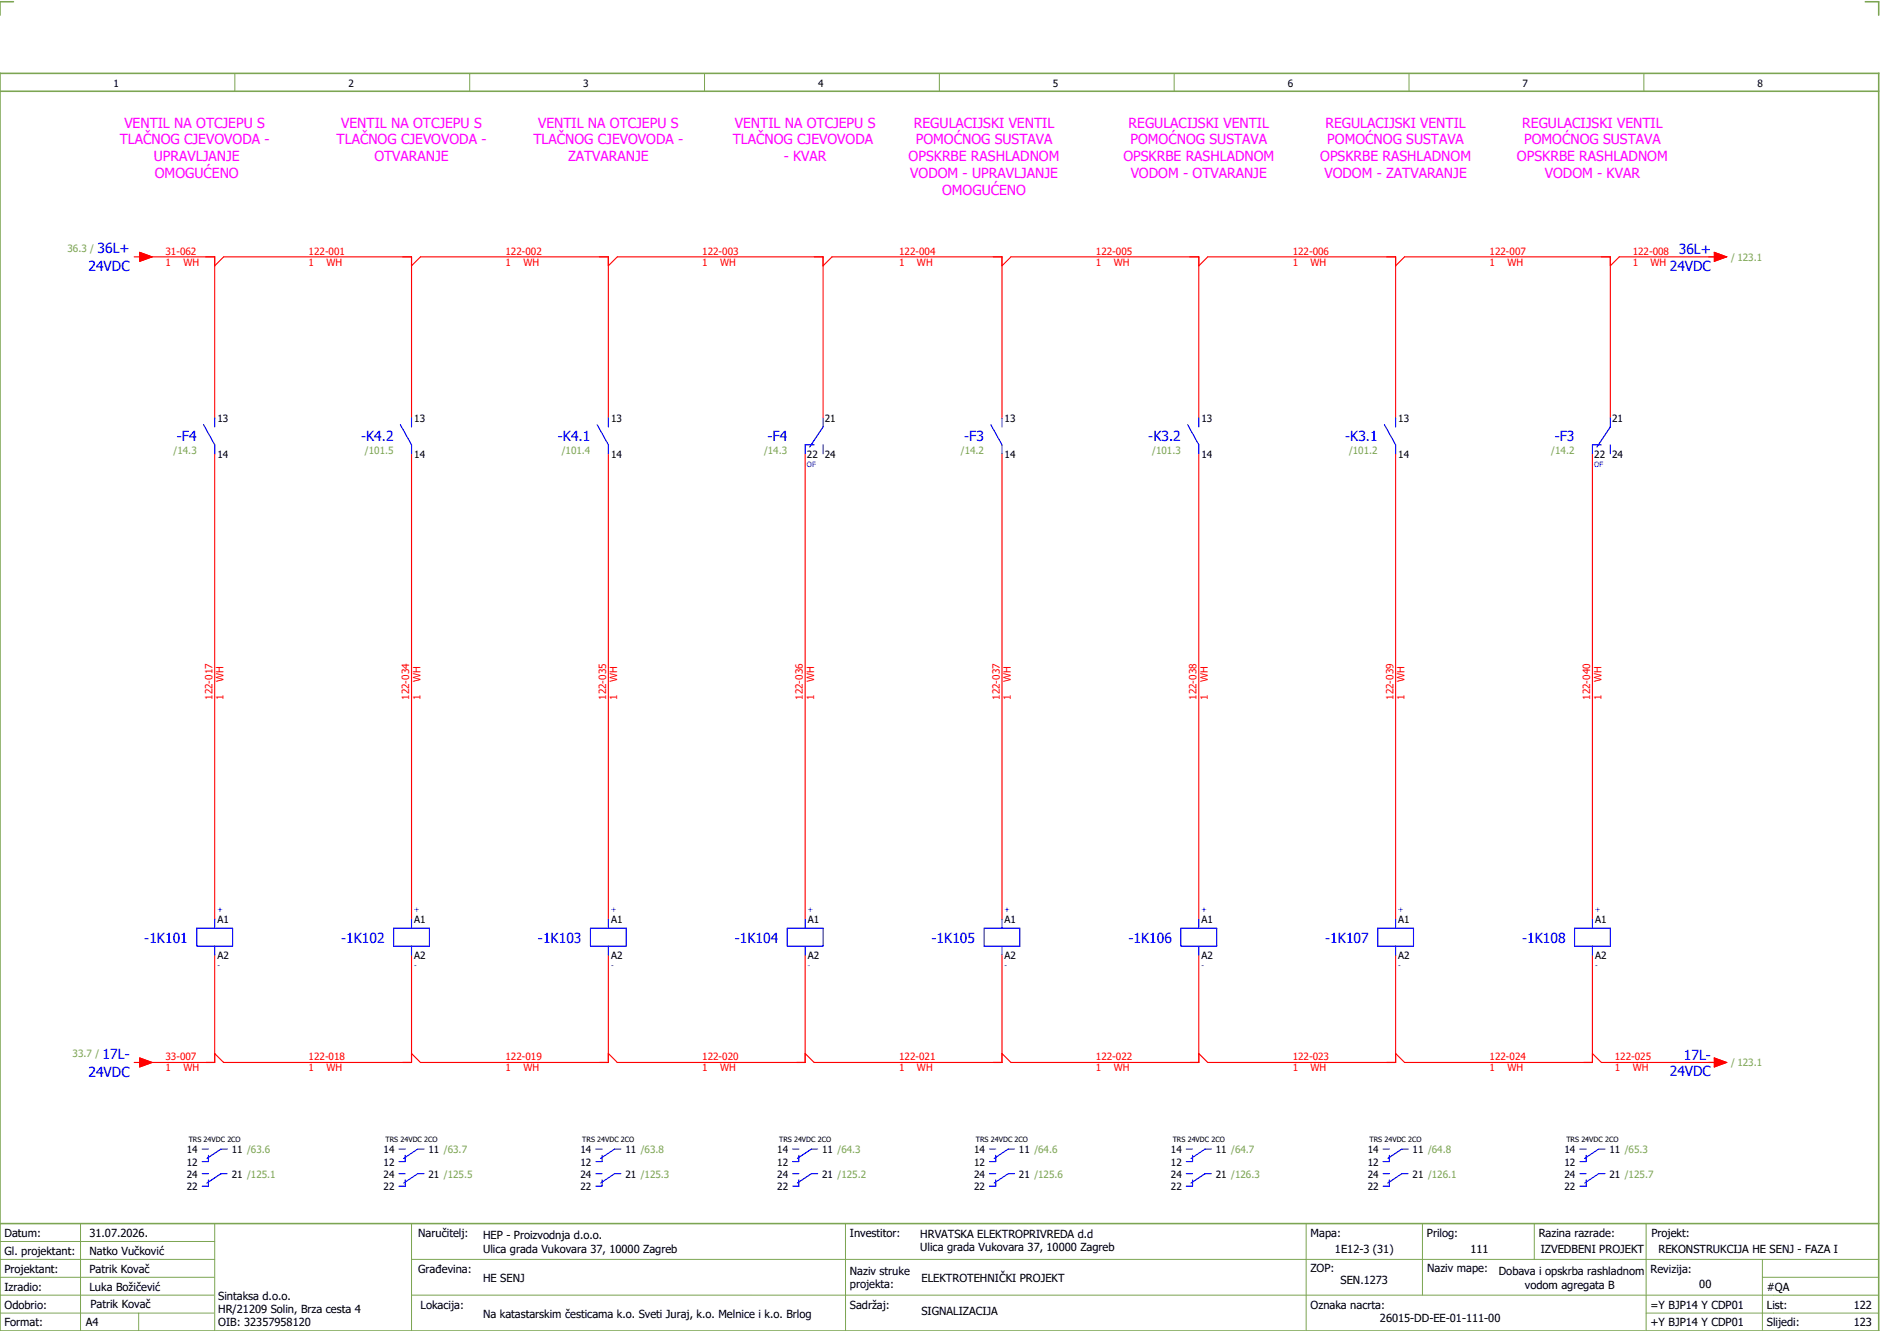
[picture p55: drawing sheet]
<svg xmlns="http://www.w3.org/2000/svg" width="421mm" height="297mm" viewBox="0 0 421 297" stroke-linecap="round" stroke-linejoin="round" font-family="sans-serif">
<defs><g id="words">
<g font-size="3.1" fill="#f0f">
<text x="27.8" y="28.5">VENTIL NA OTCJEPU S</text>
<text x="76.3" y="28.5">VENTIL NA OTCJEPU S</text>
<text x="120.3" y="28.5">VENTIL NA OTCJEPU S</text>
<text x="164.3" y="28.5">VENTIL NA OTCJEPU S</text>
<text x="204.3" y="28.5">REGULACIJSKI VENTIL</text>
<text x="252.3" y="28.5">REGULACIJSKI VENTIL</text>
<text x="296.3" y="28.5">REGULACIJSKI VENTIL</text>
<text x="340.3" y="28.5">REGULACIJSKI VENTIL</text>
<text x="26.8" y="32.3">TLAČNOG CJEVOVODA -</text>
<text x="75.3" y="32.3">TLAČNOG CJEVOVODA -</text>
<text x="119.3" y="32.3">TLAČNOG CJEVOVODA -</text>
<text x="163.8" y="32.3">TLAČNOG CJEVOVODA</text>
<text x="204.7" y="32.3">POMOĆNOG SUSTAVA</text>
<text x="252.7" y="32.3">POMOĆNOG SUSTAVA</text>
<text x="296.7" y="32.3">POMOĆNOG SUSTAVA</text>
<text x="340.7" y="32.3">POMOĆNOG SUSTAVA</text>
<text x="34.4" y="36">UPRAVLJANJE</text>
<text x="34.6" y="39.8">OMOGUĆENO</text>
<text x="83.7" y="36">OTVARANJE</text>
<text x="127" y="36">ZATVARANJE</text>
<text x="175.2" y="36">- KVAR</text>
<text x="203.1" y="36">OPSKRBE RASHLADNOM</text>
<text x="203.5" y="39.8">VODOM - UPRAVLJANJE</text>
<text x="251.1" y="36">OPSKRBE RASHLADNOM</text>
<text x="252.8" y="39.8">VODOM - OTVARANJE</text>
<text x="295.1" y="36">OPSKRBE RASHLADNOM</text>
<text x="296.1" y="39.8">VODOM - ZATVARANJE</text>
<text x="339.1" y="36">OPSKRBE RASHLADNOM</text>
<text x="345.4" y="39.8">VODOM - KVAR</text>
<text x="210.6" y="43.5">OMOGUĆENO</text>
</g>
<g font-size="3.1" fill="#00f">
<text x="21.8" y="56.6">36L+</text>
<text x="375.3" y="56.8">36L+</text>
<text x="19.8" y="60.6">24VDC</text>
<text x="373.3" y="60.5">24VDC</text>
<text x="39.6" y="98.6">-F4</text>
<text x="80.7" y="98.6">-K4.2</text>
<text x="124.7" y="98.6">-K4.1</text>
<text x="171.6" y="98.6">-F4</text>
<text x="215.6" y="98.6">-F3</text>
<text x="256.7" y="98.6">-K3.2</text>
<text x="300.7" y="98.6">-K3.1</text>
<text x="347.6" y="98.6">-F3</text>
<text x="32.3" y="210.6">-1K101</text>
<text x="76.3" y="210.6">-1K102</text>
<text x="120.3" y="210.6">-1K103</text>
<text x="164.3" y="210.6">-1K104</text>
<text x="208.3" y="210.6">-1K105</text>
<text x="252.3" y="210.6">-1K106</text>
<text x="296.3" y="210.6">-1K107</text>
<text x="340.3" y="210.6">-1K108</text>
<text x="22.9" y="236.6">17L-</text>
<text x="376.4" y="236.8">17L-</text>
<text x="19.8" y="240.6">24VDC</text>
<text x="373.3" y="240.5">24VDC</text>
</g>
<g font-size="2.5">
<text x="1" y="276.4">Datum:</text>
<text x="1" y="280.4">Gl. projektant:</text>
<text x="20" y="276.4">31.07.2026.</text>
<text x="20" y="280.4">Natko Vučković</text>
<text x="93.5" y="276.4">Naručitelj:</text>
<text x="108" y="276.9">HEP - Proizvodnja d.o.o.</text>
<text x="108" y="279.9">Ulica grada Vukovara 37, 10000 Zagreb</text>
<text x="190" y="276.4">Investitor:</text>
<text x="205.7" y="276.6">HRVATSKA ELEKTROPRIVREDA d.d</text>
<text x="205.7" y="279.6">Ulica grada Vukovara 37, 10000 Zagreb</text>
<text x="293" y="276.4">Mapa:</text>
<text x="298.4" y="279.9">1E12-3 (31)</text>
<text x="319" y="276.4">Prilog:</text>
<text x="328.7" y="279.9">111</text>
<text x="344" y="276.4">Razina razrade:</text>
<text x="344.4" y="279.9">IZVEDBENI PROJEKT</text>
<text x="369.2" y="276.3">Projekt:</text>
<text x="370.8" y="279.9">REKONSTRUKCIJA HE SENJ - FAZA I</text>
<text x="1" y="284.4">Projektant:</text>
<text x="20" y="284.4">Patrik Kovač</text>
<text x="93.5" y="284.4">Građevina:</text>
<text x="108" y="286.4">HE SENJ</text>
<text x="190" y="284.9">Naziv struke</text>
<text x="190" y="287.9">projekta:</text>
<text x="206" y="286.5">ELEKTROTEHNIČKI PROJEKT</text>
<text x="293" y="284.3">ZOP:</text>
<text x="299.7" y="286.9">SEN.1273</text>
<text x="319" y="284.3">Naziv mape:</text>
<text x="335.1" y="285">Dobava i opskrba rashladnom</text>
<text x="340.9" y="288">vodom agregata B</text>
<text x="369" y="284.4">Revizija:</text>
<text x="379.9" y="287.9">00</text>
<text x="1" y="288.4">Izradio:</text>
<text x="1" y="292.4">Odobrio:</text>
<text x="20" y="288.4">Luka Božičević</text>
<text x="20.2" y="292.3">Patrik Kovač</text>
<text x="48.8" y="290.4">Sintaksa d.o.o.</text>
<text x="48.8" y="293.4">HR/21209 Solin, Brza cesta 4</text>
<text x="94" y="292.4">Lokacija:</text>
<text x="190" y="292.4">Sadržaj:</text>
<text x="206" y="293.9">SIGNALIZACIJA</text>
<text x="293" y="292.4">Oznaka nacrta:</text>
<text x="369" y="292.4">=Y BJP14 Y CDP01</text>
<text x="395" y="292.4">List:</text>
<text x="395" y="288.4">#QA</text>
<text x="414.4" y="292.4">122</text>
<text x="1" y="296.4">Format:</text>
<text x="19.2" y="296.4">A4</text>
<text x="48.8" y="296.4">OIB: 32357958120</text>
<text x="108" y="294.4">Na katastarskim česticama k.o. Sveti Juraj, k.o. Melnice i k.o. Brlog</text>
<text x="308.5" y="295.4">26015-DD-EE-01-111-00</text>
<text x="369" y="296.4">+Y BJP14 Y CDP01</text>
<text x="395" y="296.4">Slijedi:</text>
<text x="414.4" y="296.4">123</text>
</g>
<g font-size="2.2">
<text x="25.4" y="19.4">1</text>
<text x="77.9" y="19.4">2</text>
<text x="130.4" y="19.4">3</text>
<text x="182.9" y="19.4">4</text>
<text x="235.4" y="19.4">5</text>
<text x="287.9" y="19.4">6</text>
<text x="340.4" y="19.4">7</text>
<text x="392.9" y="19.4">8</text>
<text x="48.6" y="94.3">13</text>
<text x="92.6" y="94.3">13</text>
<text x="136.6" y="94.3">13</text>
<text x="184.4" y="94.3">21</text>
<text x="224.6" y="94.3">13</text>
<text x="268.6" y="94.3">13</text>
<text x="312.6" y="94.3">13</text>
<text x="360.4" y="94.3">21</text>
<text x="48.6" y="102.2">14</text>
<text x="92.6" y="102.2">14</text>
<text x="136.6" y="102.2">14</text>
<text x="180.4" y="102.2">22</text>
<text x="184.4" y="102.2">24</text>
<text x="224.6" y="102.2">14</text>
<text x="268.6" y="102.2">14</text>
<text x="312.6" y="102.2">14</text>
<text x="356.4" y="102.2">22</text>
<text x="360.4" y="102.2">24</text>
<text x="48.6" y="206.3">A1</text>
<text x="92.6" y="206.3">A1</text>
<text x="136.6" y="206.3">A1</text>
<text x="180.6" y="206.3">A1</text>
<text x="224.6" y="206.3">A1</text>
<text x="268.6" y="206.3">A1</text>
<text x="312.6" y="206.3">A1</text>
<text x="356.6" y="206.3">A1</text>
<text x="48.6" y="214.2">A2</text>
<text x="92.6" y="214.2">A2</text>
<text x="136.6" y="214.2">A2</text>
<text x="180.6" y="214.2">A2</text>
<text x="224.6" y="214.2">A2</text>
<text x="268.6" y="214.2">A2</text>
<text x="312.6" y="214.2">A2</text>
<text x="356.6" y="214.2">A2</text>
<text x="41.8" y="257.6">14</text>
<text x="51.8" y="257.6">11 /63.6</text>
<text x="85.8" y="257.6">14</text>
<text x="95.8" y="257.6">11 /63.7</text>
<text x="129.8" y="257.6">14</text>
<text x="139.8" y="257.6">11 /63.8</text>
<text x="173.8" y="257.6">14</text>
<text x="183.8" y="257.6">11 /64.3</text>
<text x="217.8" y="257.6">14</text>
<text x="227.8" y="257.6">11 /64.6</text>
<text x="261.8" y="257.6">14</text>
<text x="271.8" y="257.6">11 /64.7</text>
<text x="305.8" y="257.6">14</text>
<text x="315.8" y="257.6">11 /64.8</text>
<text x="349.8" y="257.6">14</text>
<text x="359.8" y="257.6">11 /65.3</text>
<text x="41.8" y="260.4">12</text>
<text x="41.8" y="263.1">24</text>
<text x="51.8" y="263.1">21 /125.1</text>
<text x="85.8" y="260.4">12</text>
<text x="85.8" y="263.1">24</text>
<text x="95.8" y="263.1">21 /125.5</text>
<text x="129.8" y="260.4">12</text>
<text x="129.8" y="263.1">24</text>
<text x="139.8" y="263.1">21 /125.3</text>
<text x="173.8" y="260.4">12</text>
<text x="173.8" y="263.1">24</text>
<text x="183.8" y="263.1">21 /125.2</text>
<text x="217.8" y="260.4">12</text>
<text x="217.8" y="263.1">24</text>
<text x="227.8" y="263.1">21 /125.6</text>
<text x="261.8" y="260.4">12</text>
<text x="261.8" y="263.1">24</text>
<text x="271.8" y="263.1">21 /126.3</text>
<text x="305.8" y="260.4">12</text>
<text x="305.8" y="263.1">24</text>
<text x="315.8" y="263.1">21 /126.1</text>
<text x="349.8" y="260.4">12</text>
<text x="349.8" y="263.1">24</text>
<text x="359.8" y="263.1">21 /125.7</text>
<text x="41.8" y="265.9">22</text>
<text x="85.8" y="265.9">22</text>
<text x="129.8" y="265.9">22</text>
<text x="173.8" y="265.9">22</text>
<text x="217.8" y="265.9">22</text>
<text x="261.8" y="265.9">22</text>
<text x="305.8" y="265.9">22</text>
<text x="349.8" y="265.9">22</text>
</g>
<g font-size="2.2" fill="#7ca552">
<text x="15.1" y="56.3">36.3 /</text>
<text x="387" y="58.3">/ 123.1</text>
<text x="38.8" y="101.5">/14.3</text>
<text x="81.6" y="101.5">/101.5</text>
<text x="125.6" y="101.5">/101.4</text>
<text x="170.8" y="101.5">/14.3</text>
<text x="214.8" y="101.5">/14.2</text>
<text x="257.6" y="101.5">/101.3</text>
<text x="301.6" y="101.5">/101.2</text>
<text x="346.8" y="101.5">/14.2</text>
<text x="16.2" y="236.3">33.7 /</text>
<text x="387" y="238.3">/ 123.1</text>
</g>
<g font-size="2.2" fill="#f00">
<text x="37" y="56.9">31-062</text>
<text x="37" y="59.4">1</text>
<text x="41" y="59.4">WH</text>
<text x="69" y="56.9">122-001</text>
<text x="69" y="59.4">1</text>
<text x="73" y="59.4">WH</text>
<text x="113" y="56.9">122-002</text>
<text x="113" y="59.4">1</text>
<text x="117" y="59.4">WH</text>
<text x="157" y="56.9">122-003</text>
<text x="157" y="59.4">1</text>
<text x="161" y="59.4">WH</text>
<text x="201" y="56.9">122-004</text>
<text x="201" y="59.4">1</text>
<text x="205" y="59.4">WH</text>
<text x="245" y="56.9">122-005</text>
<text x="245" y="59.4">1</text>
<text x="249" y="59.4">WH</text>
<text x="289" y="56.9">122-006</text>
<text x="289" y="59.4">1</text>
<text x="293" y="59.4">WH</text>
<text x="333" y="56.9">122-007</text>
<text x="333" y="59.4">1</text>
<text x="337" y="59.4">WH</text>
<text x="365" y="56.9">122-008</text>
<text x="365" y="59.4">1</text>
<text x="369" y="59.4">WH</text>
<text x="50" y="152.4" transform="rotate(-90 50 152.4)">WH</text>
<text x="94" y="152.4" transform="rotate(-90 94 152.4)">WH</text>
<text x="138" y="152.4" transform="rotate(-90 138 152.4)">WH</text>
<text x="182" y="152.4" transform="rotate(-90 182 152.4)">WH</text>
<text x="226" y="152.4" transform="rotate(-90 226 152.4)">WH</text>
<text x="270" y="152.4" transform="rotate(-90 270 152.4)">WH</text>
<text x="314" y="152.4" transform="rotate(-90 314 152.4)">WH</text>
<text x="358" y="152.4" transform="rotate(-90 358 152.4)">WH</text>
<text x="47.5" y="156.4" transform="rotate(-90 47.5 156.4)">122-017</text>
<text x="50" y="156.4" transform="rotate(-90 50 156.4)">1</text>
<text x="91.5" y="156.4" transform="rotate(-90 91.5 156.4)">122-034</text>
<text x="94" y="156.4" transform="rotate(-90 94 156.4)">1</text>
<text x="135.5" y="156.4" transform="rotate(-90 135.5 156.4)">122-035</text>
<text x="138" y="156.4" transform="rotate(-90 138 156.4)">1</text>
<text x="179.5" y="156.4" transform="rotate(-90 179.5 156.4)">122-036</text>
<text x="182" y="156.4" transform="rotate(-90 182 156.4)">1</text>
<text x="223.5" y="156.4" transform="rotate(-90 223.5 156.4)">122-037</text>
<text x="226" y="156.4" transform="rotate(-90 226 156.4)">1</text>
<text x="267.5" y="156.4" transform="rotate(-90 267.5 156.4)">122-038</text>
<text x="270" y="156.4" transform="rotate(-90 270 156.4)">1</text>
<text x="311.5" y="156.4" transform="rotate(-90 311.5 156.4)">122-039</text>
<text x="314" y="156.4" transform="rotate(-90 314 156.4)">1</text>
<text x="355.5" y="156.4" transform="rotate(-90 355.5 156.4)">122-040</text>
<text x="358" y="156.4" transform="rotate(-90 358 156.4)">1</text>
<text x="37" y="236.9">33-007</text>
<text x="37" y="239.4">1</text>
<text x="41" y="239.4">WH</text>
<text x="69" y="236.9">122-018</text>
<text x="69" y="239.4">1</text>
<text x="73" y="239.4">WH</text>
<text x="113" y="236.9">122-019</text>
<text x="113" y="239.4">1</text>
<text x="117" y="239.4">WH</text>
<text x="157" y="236.9">122-020</text>
<text x="157" y="239.4">1</text>
<text x="161" y="239.4">WH</text>
<text x="201" y="236.9">122-021</text>
<text x="201" y="239.4">1</text>
<text x="205" y="239.4">WH</text>
<text x="245" y="236.9">122-022</text>
<text x="245" y="239.4">1</text>
<text x="249" y="239.4">WH</text>
<text x="289" y="236.9">122-023</text>
<text x="289" y="239.4">1</text>
<text x="293" y="239.4">WH</text>
<text x="333" y="236.9">122-024</text>
<text x="333" y="239.4">1</text>
<text x="337" y="239.4">WH</text>
<text x="361" y="236.9">122-025</text>
<text x="361" y="239.4">1</text>
<text x="365" y="239.4">WH</text>
</g>
<g font-size="1.6" fill="#00f">
<text x="180.4" y="104.3">OF</text>
<text x="356.4" y="104.3">OF</text>
<text x="48.6" y="203.8">+</text>
<text x="92.6" y="203.8">+</text>
<text x="136.6" y="203.8">+</text>
<text x="180.6" y="203.8">+</text>
<text x="224.6" y="203.8">+</text>
<text x="268.6" y="203.8">+</text>
<text x="312.6" y="203.8">+</text>
<text x="356.6" y="203.8">+</text>
<text x="48.6" y="216.3">-</text>
<text x="92.6" y="216.3">-</text>
<text x="136.6" y="216.3">-</text>
<text x="180.6" y="216.3">-</text>
<text x="224.6" y="216.3">-</text>
<text x="268.6" y="216.3">-</text>
<text x="312.6" y="216.3">-</text>
<text x="356.6" y="216.3">-</text>
</g>
<g font-size="1.6">
<text x="42.2" y="255.1">TRS 24VDC 2CO</text>
<text x="86.2" y="255.1">TRS 24VDC 2CO</text>
<text x="130.2" y="255.1">TRS 24VDC 2CO</text>
<text x="174.2" y="255.1">TRS 24VDC 2CO</text>
<text x="218.2" y="255.1">TRS 24VDC 2CO</text>
<text x="262.2" y="255.1">TRS 24VDC 2CO</text>
<text x="306.2" y="255.1">TRS 24VDC 2CO</text>
<text x="350.2" y="255.1">TRS 24VDC 2CO</text>
</g>
</g></defs>
<path d="M0 16.4h420v281h-420zM3 .4h-3v3M417 .4h3v3M0 20.4h420M0 273.4h420" fill="none" stroke="#7ca552" stroke-width=".35"/>
<g fill="none" stroke="#7ca552" stroke-width=".22">
<path d="M52.5 16.4v4M105 16.4v4M157.5 16.4v4M210 16.4v4M262.5 16.4v4M315 16.4v4M367.5 16.4v4M0 277.4h48M18 273.4v24M48 273.4v24M92 273.4v24M189 273.4v24"/>
<path d="M292 273.4v23.8M318 273.4v16M343 273.4v8M368 273.4v23.8M0 281.4h48M0 285.4h47.8M0 293.4h47.8M31 293.4v4M47.8 289.4h-47.8M92 281.4h328M92 289.4h328M368 293.4h52"/>
<path d="M394 285.4h26M394 281.4v15.8"/>
</g>
<g fill="none" stroke="#f00" stroke-width=".25">
<path d="M30 57.4h1.3M31.3 56.4l2.7 1-2.7 1zM32 57.4h16v36M48 59.4l2-2h42v36M92 59.4l2-2h42v36M136 59.4l2-2h46v36M184 59.4l2-2h38v36M224 59.4l2-2h42v36M268 59.4l2-2h42v36M312 59.4l2-2h46v36M383.3 56.4l2.7 1-2.7 1zM384 57.4h-22l-2 2"/>
<path d="M48 101.4v104M92 101.4v104M136 101.4v104M180 101.4v104M224 101.4v104M268 101.4v104M312 101.4v104M356 101.4v104M48 213.4v24h-16M92 213.4v24h-42l-2-2M136 213.4v24h-42l-2-2M180 213.4v24h-42l-2-2"/>
<path d="M224 213.4v24h-42l-2-2M268 213.4v24h-42l-2-2M312 213.4v24h-42l-2-2M356 213.4v24h-42l-2-2M30 237.4h1.3M31.3 236.4l2.7 1-2.7 1zM356 235.4l2 2h26M383.3 236.4l2.7 1-2.7 1z"/>
</g>
<g fill="none" stroke="#00f" stroke-width=".25">
<path d="M45.5 94.9l2.5 4.5v2M48 93.4v2M89.5 94.9l2.5 4.5v2M92 93.4v2M133.5 94.9l2.5 4.5v2M136 93.4v2M182 99.4h-2v2M184 99.4v2M184 93.4v2l-3 4.5M221.5 94.9l2.5 4.5v2M224 93.4v2M265.5 94.9l2.5 4.5v2"/>
<path d="M268 93.4v2M309.5 94.9l2.5 4.5v2M312 93.4v2M358 99.4h-2v2M360 99.4v2M360 93.4v2l-3 4.5M44 207.4h8v4h-8zM48 205.4v2M48 211.4v2M88 207.4h8v4h-8zM92 205.4v2M92 211.4v2"/>
<path d="M132 207.4h8v4h-8zM136 205.4v2M136 211.4v2M176 207.4h8v4h-8zM180 205.4v2M180 211.4v2M220 207.4h8v4h-8zM224 205.4v2M224 211.4v2M264 207.4h8v4h-8zM268 205.4v2M268 211.4v2"/>
<path d="M308 207.4h8v4h-8zM312 205.4v2M312 211.4v2M352 207.4h8v4h-8zM356 205.4v2M356 211.4v2M45.2 256.7h1.4M46.6 258.1v1.4h-1.4M50.8 256.7h-1.4l-3.1 2.1M89.2 256.7h1.4M90.6 258.1v1.4h-1.4M94.8 256.7h-1.4l-3.1 2.1"/>
<path d="M133.2 256.7h1.4M134.6 258.1v1.4h-1.4M138.8 256.7h-1.4l-3.1 2.1M177.2 256.7h1.4M178.6 258.1v1.4h-1.4M182.8 256.7h-1.4l-3.1 2.1M221.2 256.7h1.4M222.6 258.1v1.4h-1.4M226.8 256.7h-1.4l-3.1 2.1M265.2 256.7h1.4M266.6 258.1v1.4h-1.4M270.8 256.7h-1.4l-3.1 2.1"/>
<path d="M309.2 256.7h1.4M310.6 258.1v1.4h-1.4M314.8 256.7h-1.4l-3.1 2.1M353.2 256.7h1.4M354.6 258.1v1.4h-1.4M358.8 256.7h-1.4l-3.1 2.1M45.2 262.2h1.4M46.6 263.6v1.4h-1.4M50.8 262.2h-1.4l-3.1 2.1M89.2 262.2h1.4M90.6 263.6v1.4h-1.4M94.8 262.2h-1.4l-3.1 2.1"/>
<path d="M133.2 262.2h1.4M134.6 263.6v1.4h-1.4M138.8 262.2h-1.4l-3.1 2.1M177.2 262.2h1.4M178.6 263.6v1.4h-1.4M182.8 262.2h-1.4l-3.1 2.1M221.2 262.2h1.4M222.6 263.6v1.4h-1.4M226.8 262.2h-1.4l-3.1 2.1M265.2 262.2h1.4M266.6 263.6v1.4h-1.4M270.8 262.2h-1.4l-3.1 2.1"/>
<path d="M309.2 262.2h1.4M310.6 263.6v1.4h-1.4M314.8 262.2h-1.4l-3.1 2.1M353.2 262.2h1.4M354.6 263.6v1.4h-1.4M358.8 262.2h-1.4l-3.1 2.1"/>
</g>
<g fill="#f00" stroke="#f00" stroke-width=".22">
<path d="M31.3 56.4l2.7 1-2.7 1z"/>
<path d="M31.3 236.4l2.7 1-2.7 1z"/>
<path d="M383.3 56.4l2.7 1-2.7 1z"/>
<path d="M383.3 236.4l2.7 1-2.7 1z"/>
</g>
<use href="#words"/>
</svg>
